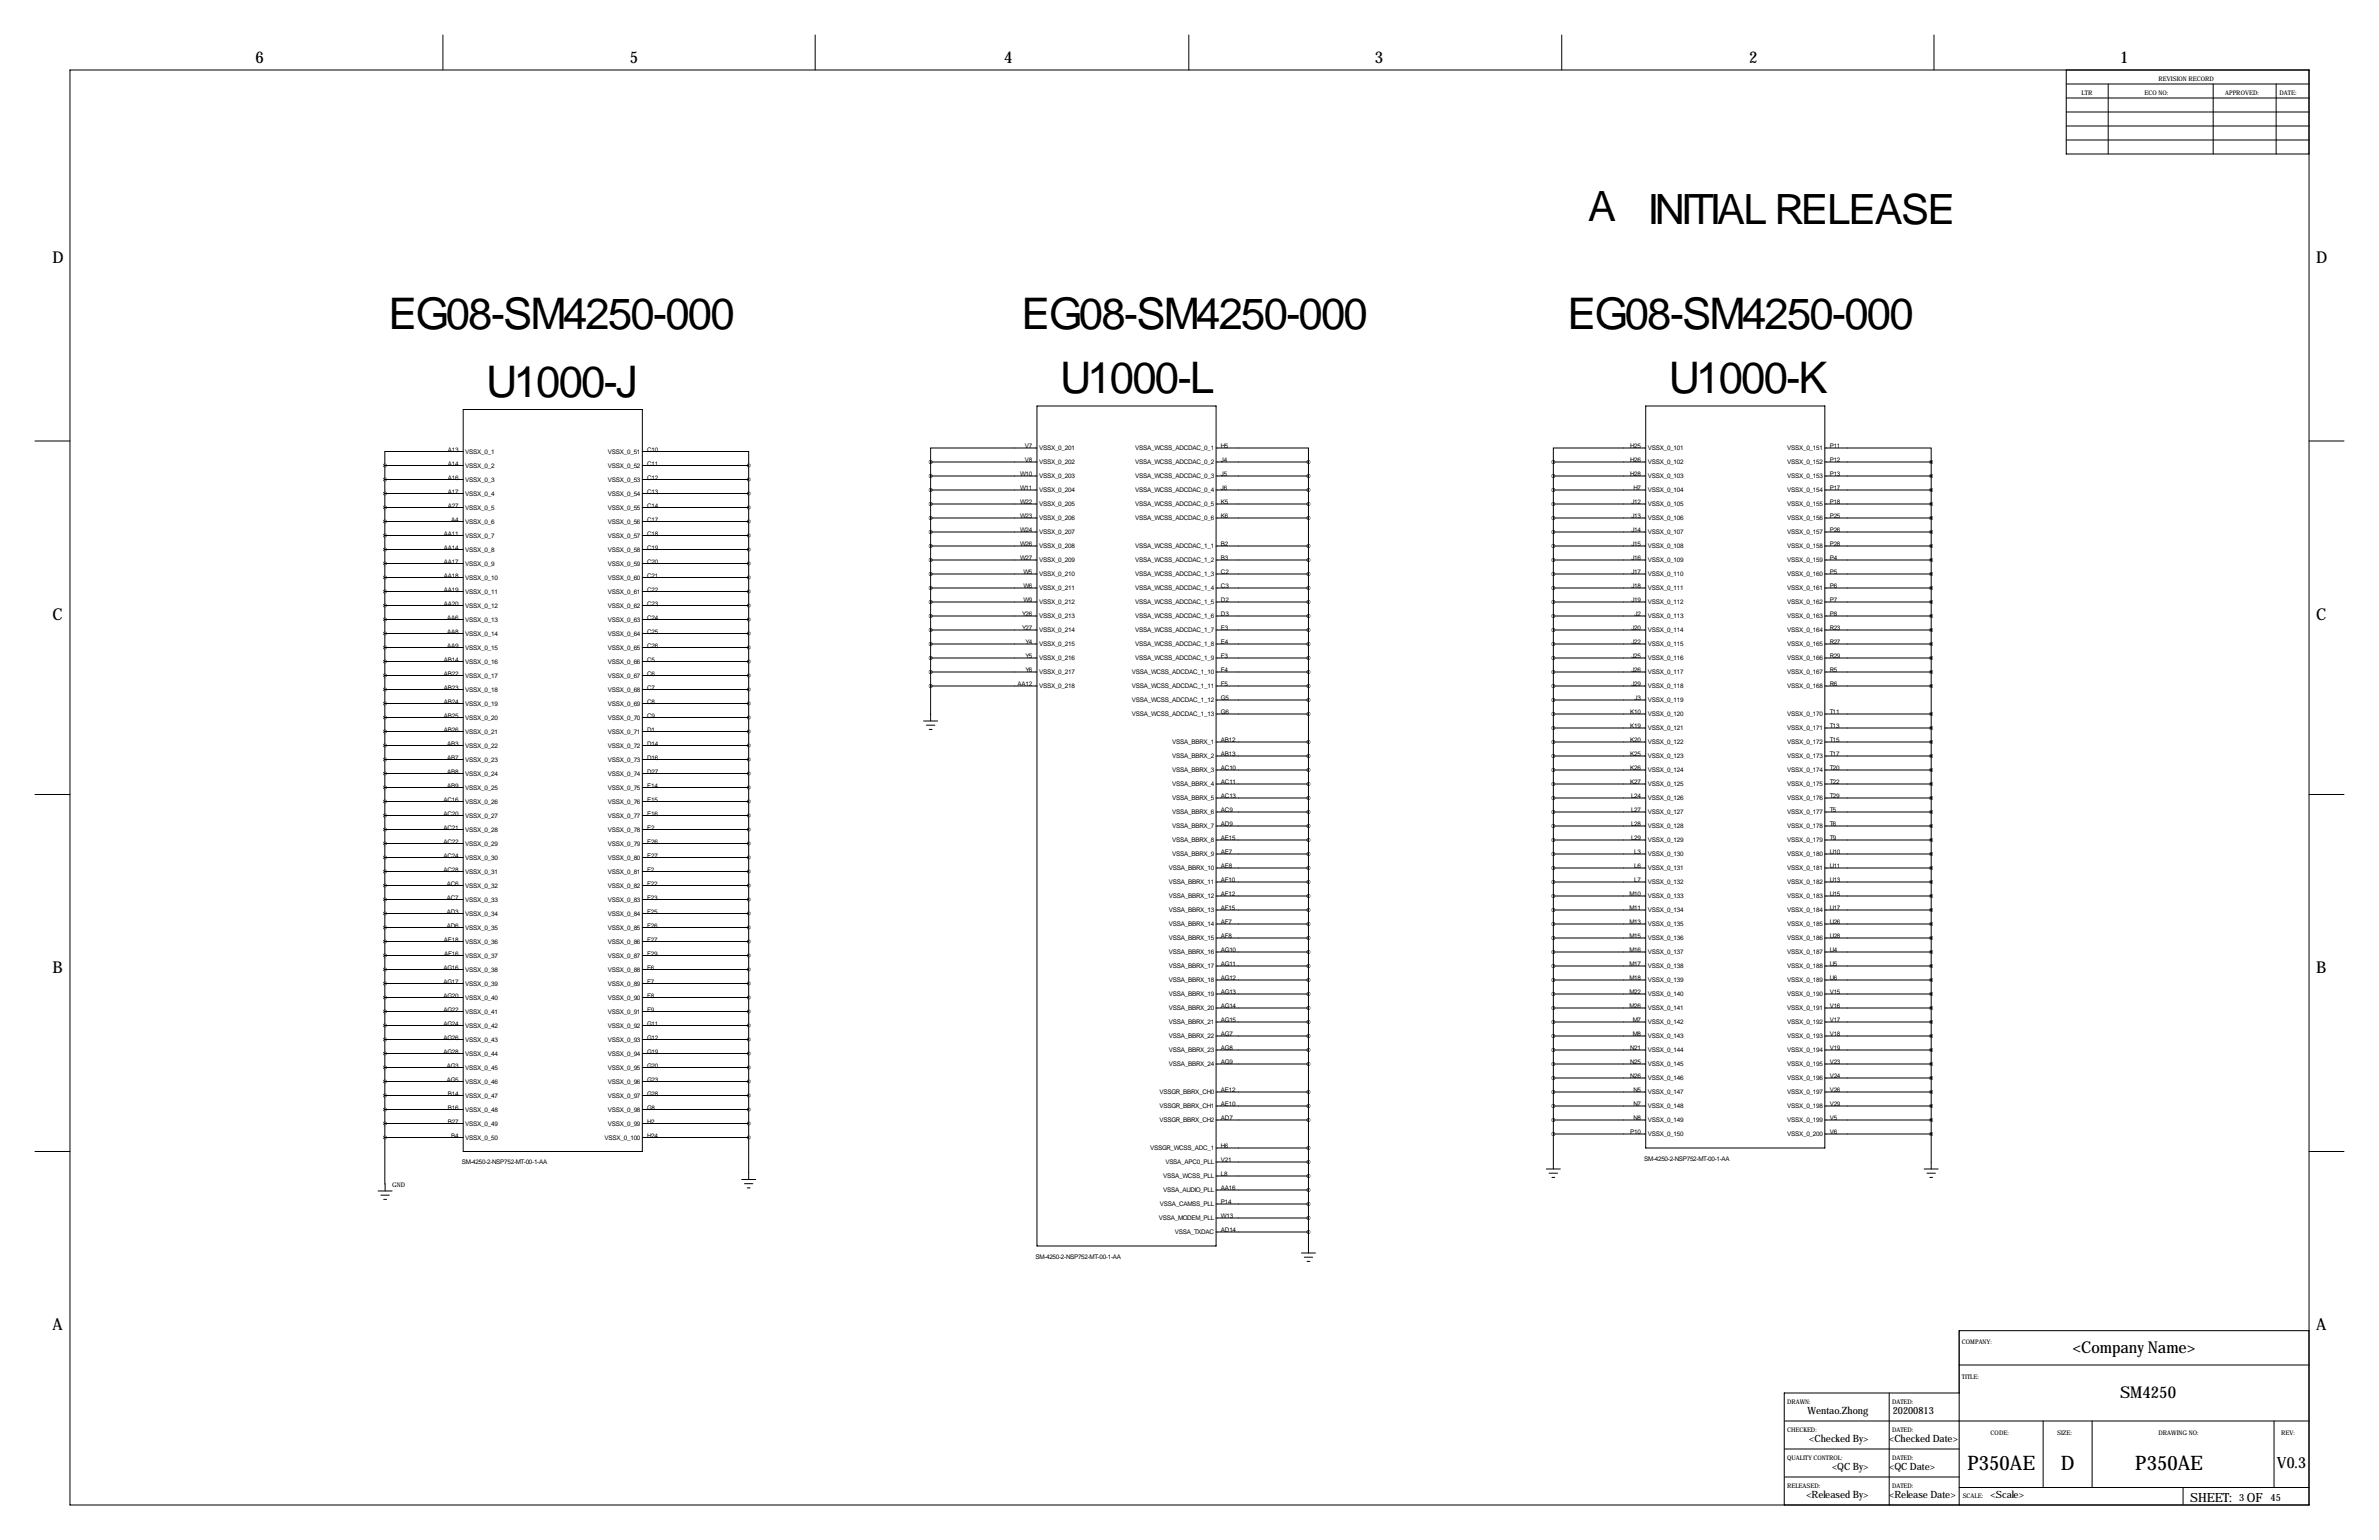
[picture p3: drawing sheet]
<svg xmlns="http://www.w3.org/2000/svg" width="864mm" height="559mm" viewBox="0 0 864 559" stroke-linecap="round" stroke-linejoin="round" font-family="sans-serif">
<defs><g id="words">
<g font-size="15.8">
<text x="141" y="119.4">EG08-SM4250-000</text>
<text x="370.8" y="119.4">EG08-SM4250-000</text>
<text x="569" y="119.4">EG08-SM4250-000</text>
<text x="384.8" y="142.7">U1000-L</text>
<text x="605.8" y="142.7">U1000-K</text>
<text x="176.5" y="144">U1000-J</text>
</g>
<g font-size="15.1">
<text x="576.6" y="80">A</text>
<text x="598.2" y="81.3">INITIAL RELEASE</text>
</g>
<g font-size="7.3">
<text x="714.2" y="533.3">P350AE</text>
<text x="748.1" y="533.3">D</text>
<text x="775.1" y="533.3">P350AE</text>
</g>
<g font-size="5.9">
<text x="92.7" y="22.9">6</text>
<text x="228.6" y="22.9">5</text>
<text x="364.5" y="22.9">4</text>
<text x="499.1" y="22.9">3</text>
<text x="635" y="22.9">2</text>
<text x="769.6" y="22.9">1</text>
<text x="19" y="95.2">D</text>
<text x="840.7" y="95.2">D</text>
<text x="19" y="224.8">C</text>
<text x="840.7" y="224.8">C</text>
<text x="19" y="353.1">B</text>
<text x="840.7" y="353.1">B</text>
<text x="19" y="482.6">A</text>
<text x="840.7" y="482.6">A</text>
<text x="752.5" y="490.9">&lt;Company Name&gt;</text>
<text x="769.6" y="507.4">SM4250</text>
</g>
<text font-size="5.6" x="826.6" y="532.7">V0.3</text>
<g font-size="4.6">
<text x="795" y="544.8">SHEET:</text>
<text x="815.6" y="544.8">OF</text>
</g>
<g font-size="3.6">
<text x="656.1" y="513">Wentao.Zhong</text>
<text x="687.1" y="513">20200813</text>
<text x="656.8" y="523.2">&lt;Checked By&gt;</text>
<text x="685.8" y="523.2">&lt;Checked Date&gt;</text>
<text x="665.1" y="533.3">&lt;QC By&gt;</text>
<text x="685.8" y="533.3">&lt;QC Date&gt;</text>
<text x="655.7" y="543.5">&lt;Released By&gt;</text>
<text x="685.8" y="543.5">&lt;Release Date&gt;</text>
<text x="722.6" y="543.5">&lt;Scale&gt;</text>
<text x="812.8" y="544.8">3</text>
<text x="824.2" y="544.8">45</text>
</g>
<g font-size="2.3">
<text x="783.6" y="29.2">REVISION RECORD</text>
<text x="755.6" y="34.3">LTR</text>
<text x="778.5" y="34.3">ECO NO:</text>
<text x="807.7" y="34.3">APPROVED:</text>
<text x="827.5" y="34.3">DATE:</text>
<text x="162.5" y="163.8">A13</text>
<text x="168.9" y="164.6">VSSX_0_1</text>
<text x="220.7" y="164.6">VSSX_0_51</text>
<text x="234.9" y="163.8">C10</text>
<text x="372" y="162.6">V7</text>
<text x="372" y="167.6">V8</text>
<text x="377.2" y="163.3">VSSX_0_201</text>
<text x="412.1" y="163.3">VSSA_WCSS_ADCDAC_0_1</text>
<text x="443.2" y="162.6">H5</text>
<text x="443.2" y="167.6">J4</text>
<text x="591.8" y="162.6">H25</text>
<text x="591.8" y="167.6">H26</text>
<text x="598.2" y="163.3">VSSX_0_101</text>
<text x="648.8" y="163.3">VSSX_0_151</text>
<text x="664.2" y="162.6">P11</text>
<text x="664.2" y="167.6">P12</text>
<text x="162.5" y="168.9">A14</text>
<text x="162.5" y="174">A16</text>
<text x="168.9" y="169.7">VSSX_0_2</text>
<text x="220.7" y="169.7">VSSX_0_52</text>
<text x="234.9" y="168.9">C11</text>
<text x="234.9" y="174">C12</text>
<text x="370.3" y="172.7">W10</text>
<text x="377.2" y="168.4">VSSX_0_202</text>
<text x="377.2" y="173.5">VSSX_0_203</text>
<text x="412.1" y="168.4">VSSA_WCSS_ADCDAC_0_2</text>
<text x="412.1" y="173.5">VSSA_WCSS_ADCDAC_0_3</text>
<text x="443.2" y="172.7">J5</text>
<text x="591.8" y="172.7">H28</text>
<text x="598.2" y="168.4">VSSX_0_102</text>
<text x="598.2" y="173.5">VSSX_0_103</text>
<text x="648.8" y="168.4">VSSX_0_152</text>
<text x="648.8" y="173.5">VSSX_0_153</text>
<text x="664.2" y="172.7">P13</text>
<text x="162.5" y="179.1">A17</text>
<text x="168.9" y="174.8">VSSX_0_3</text>
<text x="168.9" y="179.8">VSSX_0_4</text>
<text x="220.7" y="174.8">VSSX_0_53</text>
<text x="220.7" y="179.8">VSSX_0_54</text>
<text x="234.9" y="179.1">C13</text>
<text x="370.3" y="177.8">W11</text>
<text x="377.2" y="178.6">VSSX_0_204</text>
<text x="412.1" y="178.6">VSSA_WCSS_ADCDAC_0_4</text>
<text x="443.2" y="177.8">J6</text>
<text x="593" y="177.8">H7</text>
<text x="598.2" y="178.6">VSSX_0_104</text>
<text x="648.8" y="178.6">VSSX_0_154</text>
<text x="664.2" y="177.8">P17</text>
<text x="162.5" y="184.1">A27</text>
<text x="168.9" y="184.9">VSSX_0_5</text>
<text x="220.7" y="184.9">VSSX_0_55</text>
<text x="234.9" y="184.1">C14</text>
<text x="370.3" y="182.9">W22</text>
<text x="377.2" y="183.6">VSSX_0_205</text>
<text x="412.1" y="183.6">VSSA_WCSS_ADCDAC_0_5</text>
<text x="443.2" y="182.9">K5</text>
<text x="592.2" y="182.9">J12</text>
<text x="598.2" y="183.6">VSSX_0_105</text>
<text x="648.8" y="183.6">VSSX_0_155</text>
<text x="664.2" y="182.9">P18</text>
<text x="163.7" y="189.2">A4</text>
<text x="168.9" y="190">VSSX_0_6</text>
<text x="220.7" y="190">VSSX_0_56</text>
<text x="234.9" y="189.2">C17</text>
<text x="370.3" y="188">W23</text>
<text x="377.2" y="188.7">VSSX_0_206</text>
<text x="412.1" y="188.7">VSSA_WCSS_ADCDAC_0_6</text>
<text x="443.2" y="188">K6</text>
<text x="592.2" y="188">J13</text>
<text x="598.2" y="188.7">VSSX_0_106</text>
<text x="648.8" y="188.7">VSSX_0_156</text>
<text x="664.2" y="188">P25</text>
<text x="161.1" y="194.3">AA11</text>
<text x="168.9" y="195.1">VSSX_0_7</text>
<text x="220.7" y="195.1">VSSX_0_57</text>
<text x="234.9" y="194.3">C18</text>
<text x="370.3" y="193">W24</text>
<text x="377.2" y="193.8">VSSX_0_207</text>
<text x="592.2" y="193">J14</text>
<text x="598.2" y="193.8">VSSX_0_107</text>
<text x="648.8" y="193.8">VSSX_0_157</text>
<text x="664.2" y="193">P26</text>
<text x="161.1" y="199.4">AA14</text>
<text x="168.9" y="200.2">VSSX_0_8</text>
<text x="220.7" y="200.2">VSSX_0_58</text>
<text x="234.9" y="199.4">C19</text>
<text x="370.3" y="198.1">W26</text>
<text x="370.3" y="203.2">W27</text>
<text x="377.2" y="198.9">VSSX_0_208</text>
<text x="377.2" y="204">VSSX_0_209</text>
<text x="412.1" y="198.9">VSSA_WCSS_ADCDAC_1_1</text>
<text x="412.1" y="204">VSSA_WCSS_ADCDAC_1_2</text>
<text x="443.2" y="198.1">B2</text>
<text x="443.2" y="203.2">B3</text>
<text x="592.2" y="198.1">J15</text>
<text x="592.2" y="203.2">J16</text>
<text x="598.2" y="198.9">VSSX_0_108</text>
<text x="598.2" y="204">VSSX_0_109</text>
<text x="648.8" y="198.9">VSSX_0_158</text>
<text x="648.8" y="204">VSSX_0_159</text>
<text x="664.2" y="198.1">P28</text>
<text x="664.2" y="203.2">P4</text>
<text x="161.1" y="204.5">AA17</text>
<text x="161.1" y="209.6">AA18</text>
<text x="168.9" y="205.2">VSSX_0_9</text>
<text x="220.7" y="205.2">VSSX_0_59</text>
<text x="234.9" y="204.5">C20</text>
<text x="234.9" y="209.6">C21</text>
<text x="371.5" y="208.3">W5</text>
<text x="377.2" y="209">VSSX_0_210</text>
<text x="412.1" y="209">VSSA_WCSS_ADCDAC_1_3</text>
<text x="443.2" y="208.3">C2</text>
<text x="592.2" y="208.3">J17</text>
<text x="598.2" y="209">VSSX_0_110</text>
<text x="648.8" y="209">VSSX_0_160</text>
<text x="664.2" y="208.3">P5</text>
<text x="161.1" y="214.6">AA19</text>
<text x="168.9" y="210.3">VSSX_0_10</text>
<text x="168.9" y="215.4">VSSX_0_11</text>
<text x="220.7" y="210.3">VSSX_0_60</text>
<text x="220.7" y="215.4">VSSX_0_61</text>
<text x="234.9" y="214.6">C22</text>
<text x="371.5" y="213.4">W6</text>
<text x="377.2" y="214.1">VSSX_0_211</text>
<text x="412.1" y="214.1">VSSA_WCSS_ADCDAC_1_4</text>
<text x="443.2" y="213.4">C3</text>
<text x="592.2" y="213.4">J18</text>
<text x="598.2" y="214.1">VSSX_0_111</text>
<text x="648.8" y="214.1">VSSX_0_161</text>
<text x="664.2" y="213.4">P6</text>
<text x="161.1" y="219.7">AA20</text>
<text x="168.9" y="220.5">VSSX_0_12</text>
<text x="220.7" y="220.5">VSSX_0_62</text>
<text x="234.9" y="219.7">C23</text>
<text x="371.5" y="218.4">W9</text>
<text x="377.2" y="219.2">VSSX_0_212</text>
<text x="412.1" y="219.2">VSSA_WCSS_ADCDAC_1_5</text>
<text x="443.2" y="218.4">D2</text>
<text x="592.2" y="218.4">J19</text>
<text x="598.2" y="219.2">VSSX_0_112</text>
<text x="648.8" y="219.2">VSSX_0_162</text>
<text x="664.2" y="218.4">P7</text>
<text x="162.3" y="224.8">AA6</text>
<text x="168.9" y="225.6">VSSX_0_13</text>
<text x="220.7" y="225.6">VSSX_0_63</text>
<text x="234.9" y="224.8">C24</text>
<text x="371.1" y="223.5">Y26</text>
<text x="377.2" y="224.3">VSSX_0_213</text>
<text x="412.1" y="224.3">VSSA_WCSS_ADCDAC_1_6</text>
<text x="443.2" y="223.5">D3</text>
<text x="593.4" y="223.5">J2</text>
<text x="598.2" y="224.3">VSSX_0_113</text>
<text x="648.8" y="224.3">VSSX_0_163</text>
<text x="664.2" y="223.5">P8</text>
<text x="162.3" y="229.9">AA8</text>
<text x="168.9" y="230.6">VSSX_0_14</text>
<text x="220.7" y="230.6">VSSX_0_64</text>
<text x="234.9" y="229.9">C25</text>
<text x="371.1" y="228.6">Y27</text>
<text x="372.3" y="233.7">Y4</text>
<text x="377.2" y="229.4">VSSX_0_214</text>
<text x="412.1" y="229.4">VSSA_WCSS_ADCDAC_1_7</text>
<text x="443.2" y="228.6">E3</text>
<text x="443.2" y="233.7">E4</text>
<text x="592.2" y="228.6">J20</text>
<text x="592.2" y="233.7">J22</text>
<text x="598.2" y="229.4">VSSX_0_114</text>
<text x="648.8" y="229.4">VSSX_0_164</text>
<text x="664.2" y="228.6">R23</text>
<text x="664.2" y="233.7">R27</text>
<text x="162.3" y="235">AA9</text>
<text x="168.9" y="235.7">VSSX_0_15</text>
<text x="220.7" y="235.7">VSSX_0_65</text>
<text x="234.9" y="235">C26</text>
<text x="372.3" y="238.8">Y5</text>
<text x="377.2" y="234.4">VSSX_0_215</text>
<text x="377.2" y="239.5">VSSX_0_216</text>
<text x="412.1" y="234.4">VSSA_WCSS_ADCDAC_1_8</text>
<text x="412.1" y="239.5">VSSA_WCSS_ADCDAC_1_9</text>
<text x="443.2" y="238.8">F3</text>
<text x="592.2" y="238.8">J25</text>
<text x="598.2" y="234.4">VSSX_0_115</text>
<text x="598.2" y="239.5">VSSX_0_116</text>
<text x="648.8" y="234.4">VSSX_0_165</text>
<text x="648.8" y="239.5">VSSX_0_166</text>
<text x="664.2" y="238.8">R29</text>
<text x="161.1" y="240">AB14</text>
<text x="161.1" y="245.1">AB22</text>
<text x="168.9" y="240.8">VSSX_0_16</text>
<text x="168.9" y="245.9">VSSX_0_17</text>
<text x="220.7" y="240.8">VSSX_0_66</text>
<text x="220.7" y="245.9">VSSX_0_67</text>
<text x="234.9" y="240">C5</text>
<text x="234.9" y="245.1">C6</text>
<text x="372.3" y="243.8">Y6</text>
<text x="377.2" y="244.6">VSSX_0_217</text>
<text x="410.9" y="244.6">VSSA_WCSS_ADCDAC_1_10</text>
<text x="443.2" y="243.8">F4</text>
<text x="592.2" y="243.8">J26</text>
<text x="598.2" y="244.6">VSSX_0_117</text>
<text x="648.8" y="244.6">VSSX_0_167</text>
<text x="664.2" y="243.8">R5</text>
<text x="161.1" y="250.2">AB23</text>
<text x="168.9" y="251">VSSX_0_18</text>
<text x="220.7" y="251">VSSX_0_68</text>
<text x="234.9" y="250.2">C7</text>
<text x="369.4" y="248.9">AA12</text>
<text x="377.2" y="249.7">VSSX_0_218</text>
<text x="410.9" y="249.7">VSSA_WCSS_ADCDAC_1_11</text>
<text x="443.2" y="248.9">F5</text>
<text x="592.2" y="248.9">J29</text>
<text x="598.2" y="249.7">VSSX_0_118</text>
<text x="648.8" y="249.7">VSSX_0_168</text>
<text x="664.2" y="248.9">R6</text>
<text x="161.1" y="255.3">AB24</text>
<text x="168.9" y="256">VSSX_0_19</text>
<text x="220.7" y="256">VSSX_0_69</text>
<text x="234.9" y="255.3">C8</text>
<text x="410.9" y="254.8">VSSA_WCSS_ADCDAC_1_12</text>
<text x="443.2" y="254">G5</text>
<text x="593.4" y="254">J3</text>
<text x="598.2" y="254.8">VSSX_0_119</text>
<text x="161.1" y="260.4">AB25</text>
<text x="168.9" y="261.1">VSSX_0_20</text>
<text x="220.7" y="261.1">VSSX_0_70</text>
<text x="234.9" y="260.4">C9</text>
<text x="410.9" y="259.8">VSSA_WCSS_ADCDAC_1_13</text>
<text x="443.2" y="259.1">G6</text>
<text x="591.8" y="259.1">K10</text>
<text x="598.2" y="259.8">VSSX_0_120</text>
<text x="648.8" y="259.8">VSSX_0_170</text>
<text x="664.2" y="259.1">T11</text>
<text x="161.1" y="265.4">AB26</text>
<text x="168.9" y="266.2">VSSX_0_21</text>
<text x="220.7" y="266.2">VSSX_0_71</text>
<text x="234.9" y="265.4">D1</text>
<text x="443.2" y="269.2">AB12</text>
<text x="591.8" y="264.2">K19</text>
<text x="591.8" y="269.2">K20</text>
<text x="598.2" y="264.9">VSSX_0_121</text>
<text x="648.8" y="264.9">VSSX_0_171</text>
<text x="664.2" y="264.2">T13</text>
<text x="664.2" y="269.2">T15</text>
<text x="162.3" y="270.5">AB3</text>
<text x="162.3" y="275.6">AB7</text>
<text x="168.9" y="271.3">VSSX_0_22</text>
<text x="220.7" y="271.3">VSSX_0_72</text>
<text x="234.9" y="270.5">D14</text>
<text x="234.9" y="275.6">D16</text>
<text x="425.5" y="270">VSSA_BBRX_1</text>
<text x="425.5" y="275.1">VSSA_BBRX_2</text>
<text x="443.2" y="274.3">AB13</text>
<text x="591.8" y="274.3">K25</text>
<text x="598.2" y="270">VSSX_0_122</text>
<text x="598.2" y="275.1">VSSX_0_123</text>
<text x="648.8" y="270">VSSX_0_172</text>
<text x="648.8" y="275.1">VSSX_0_173</text>
<text x="664.2" y="274.3">T17</text>
<text x="162.3" y="280.7">AB8</text>
<text x="168.9" y="276.4">VSSX_0_23</text>
<text x="168.9" y="281.4">VSSX_0_24</text>
<text x="220.7" y="276.4">VSSX_0_73</text>
<text x="220.7" y="281.4">VSSX_0_74</text>
<text x="234.9" y="280.7">D27</text>
<text x="425.5" y="280.2">VSSA_BBRX_3</text>
<text x="443.2" y="279.4">AC10</text>
<text x="591.8" y="279.4">K26</text>
<text x="598.2" y="280.2">VSSX_0_124</text>
<text x="648.8" y="280.2">VSSX_0_174</text>
<text x="664.2" y="279.4">T20</text>
<text x="162.3" y="285.8">AB9</text>
<text x="168.9" y="286.5">VSSX_0_25</text>
<text x="220.7" y="286.5">VSSX_0_75</text>
<text x="234.9" y="285.8">E14</text>
<text x="425.5" y="285.2">VSSA_BBRX_4</text>
<text x="443.2" y="284.5">AC11</text>
<text x="591.8" y="284.5">K27</text>
<text x="598.2" y="285.2">VSSX_0_125</text>
<text x="648.8" y="285.2">VSSX_0_175</text>
<text x="664.2" y="284.5">T22</text>
<text x="161" y="290.8">AC16</text>
<text x="168.9" y="291.6">VSSX_0_26</text>
<text x="220.7" y="291.6">VSSX_0_76</text>
<text x="234.9" y="290.8">E15</text>
<text x="425.5" y="290.3">VSSA_BBRX_5</text>
<text x="443.2" y="289.6">AC13</text>
<text x="592.1" y="289.6">L24</text>
<text x="598.2" y="290.3">VSSX_0_126</text>
<text x="648.8" y="290.3">VSSX_0_176</text>
<text x="664.2" y="289.6">T29</text>
<text x="161" y="295.9">AC20</text>
<text x="168.9" y="296.7">VSSX_0_27</text>
<text x="220.7" y="296.7">VSSX_0_77</text>
<text x="234.9" y="295.9">E16</text>
<text x="425.5" y="295.4">VSSA_BBRX_6</text>
<text x="443.2" y="294.6">AC9</text>
<text x="443.2" y="299.7">AD9</text>
<text x="592.1" y="294.6">L27</text>
<text x="592.1" y="299.7">L28</text>
<text x="598.2" y="295.4">VSSX_0_127</text>
<text x="648.8" y="295.4">VSSX_0_177</text>
<text x="664.2" y="294.6">T5</text>
<text x="664.2" y="299.7">T6</text>
<text x="161" y="301">AC21</text>
<text x="168.9" y="301.8">VSSX_0_28</text>
<text x="220.7" y="301.8">VSSX_0_78</text>
<text x="234.9" y="301">E2</text>
<text x="425.5" y="300.5">VSSA_BBRX_7</text>
<text x="425.5" y="305.6">VSSA_BBRX_8</text>
<text x="443.2" y="304.8">AE15</text>
<text x="592.1" y="304.8">L29</text>
<text x="598.2" y="300.5">VSSX_0_128</text>
<text x="598.2" y="305.6">VSSX_0_129</text>
<text x="648.8" y="300.5">VSSX_0_178</text>
<text x="648.8" y="305.6">VSSX_0_179</text>
<text x="664.2" y="304.8">T9</text>
<text x="161" y="306.1">AC22</text>
<text x="161" y="311.1">AC24</text>
<text x="168.9" y="306.8">VSSX_0_29</text>
<text x="168.9" y="311.9">VSSX_0_30</text>
<text x="220.7" y="306.8">VSSX_0_79</text>
<text x="220.7" y="311.9">VSSX_0_80</text>
<text x="234.9" y="306.1">E26</text>
<text x="234.9" y="311.1">E27</text>
<text x="425.5" y="310.6">VSSA_BBRX_9</text>
<text x="443.2" y="309.9">AE7</text>
<text x="593.3" y="309.9">L3</text>
<text x="598.2" y="310.6">VSSX_0_130</text>
<text x="648.8" y="310.6">VSSX_0_180</text>
<text x="664.2" y="309.9">U10</text>
<text x="161" y="316.2">AC28</text>
<text x="168.9" y="317">VSSX_0_31</text>
<text x="220.7" y="317">VSSX_0_81</text>
<text x="234.9" y="316.2">F2</text>
<text x="424.4" y="315.7">VSSA_BBRX_10</text>
<text x="443.2" y="315">AE8</text>
<text x="593.3" y="315">L6</text>
<text x="598.2" y="315.7">VSSX_0_131</text>
<text x="648.8" y="315.7">VSSX_0_181</text>
<text x="664.2" y="315">U11</text>
<text x="162.2" y="321.3">AC6</text>
<text x="168.9" y="322.1">VSSX_0_32</text>
<text x="220.7" y="322.1">VSSX_0_82</text>
<text x="234.9" y="321.3">F22</text>
<text x="424.4" y="320.8">VSSA_BBRX_11</text>
<text x="443.2" y="320">AF10</text>
<text x="593.3" y="320">L7</text>
<text x="598.2" y="320.8">VSSX_0_132</text>
<text x="648.8" y="320.8">VSSX_0_182</text>
<text x="664.2" y="320">U13</text>
<text x="162.2" y="326.4">AC7</text>
<text x="168.9" y="327.2">VSSX_0_33</text>
<text x="220.7" y="327.2">VSSX_0_83</text>
<text x="234.9" y="326.4">F23</text>
<text x="424.4" y="325.9">VSSA_BBRX_12</text>
<text x="443.2" y="325.1">AF12</text>
<text x="591.5" y="325.1">M10</text>
<text x="598.2" y="325.9">VSSX_0_133</text>
<text x="648.8" y="325.9">VSSX_0_183</text>
<text x="664.2" y="325.1">U15</text>
<text x="162.2" y="331.5">AD3</text>
<text x="168.9" y="332.2">VSSX_0_34</text>
<text x="220.7" y="332.2">VSSX_0_84</text>
<text x="234.9" y="331.5">F25</text>
<text x="424.4" y="331">VSSA_BBRX_13</text>
<text x="443.2" y="330.2">AF15</text>
<text x="443.2" y="335.3">AF7</text>
<text x="591.5" y="330.2">M11</text>
<text x="591.5" y="335.3">M13</text>
<text x="598.2" y="331">VSSX_0_134</text>
<text x="648.8" y="331">VSSX_0_184</text>
<text x="664.2" y="330.2">U17</text>
<text x="664.2" y="335.3">U26</text>
<text x="161.1" y="341.6">AE18</text>
<text x="162.2" y="336.5">AD6</text>
<text x="168.9" y="337.3">VSSX_0_35</text>
<text x="220.7" y="337.3">VSSX_0_85</text>
<text x="234.9" y="336.5">F26</text>
<text x="234.9" y="341.6">F27</text>
<text x="424.4" y="336">VSSA_BBRX_14</text>
<text x="424.4" y="341.1">VSSA_BBRX_15</text>
<text x="443.2" y="340.4">AF8</text>
<text x="591.5" y="340.4">M15</text>
<text x="598.2" y="336">VSSX_0_135</text>
<text x="598.2" y="341.1">VSSX_0_136</text>
<text x="648.8" y="336">VSSX_0_185</text>
<text x="648.8" y="341.1">VSSX_0_186</text>
<text x="664.2" y="340.4">U28</text>
<text x="161.2" y="346.7">AF16</text>
<text x="168.9" y="342.4">VSSX_0_36</text>
<text x="168.9" y="347.5">VSSX_0_37</text>
<text x="220.7" y="342.4">VSSX_0_86</text>
<text x="220.7" y="347.5">VSSX_0_87</text>
<text x="234.9" y="346.7">F29</text>
<text x="424.4" y="346.2">VSSA_BBRX_16</text>
<text x="443.2" y="345.4">AG10</text>
<text x="591.5" y="345.4">M16</text>
<text x="598.2" y="346.2">VSSX_0_137</text>
<text x="648.8" y="346.2">VSSX_0_187</text>
<text x="664.2" y="345.4">U4</text>
<text x="161" y="351.8">AG16</text>
<text x="168.9" y="352.6">VSSX_0_38</text>
<text x="220.7" y="352.6">VSSX_0_88</text>
<text x="234.9" y="351.8">F6</text>
<text x="424.4" y="351.3">VSSA_BBRX_17</text>
<text x="443.2" y="350.5">AG11</text>
<text x="591.5" y="350.5">M17</text>
<text x="598.2" y="351.3">VSSX_0_138</text>
<text x="648.8" y="351.3">VSSX_0_188</text>
<text x="664.2" y="350.5">U5</text>
<text x="161" y="356.9">AG17</text>
<text x="168.9" y="357.6">VSSX_0_39</text>
<text x="220.7" y="357.6">VSSX_0_89</text>
<text x="234.9" y="356.9">F7</text>
<text x="424.4" y="356.4">VSSA_BBRX_18</text>
<text x="443.2" y="355.6">AG12</text>
<text x="591.5" y="355.6">M18</text>
<text x="598.2" y="356.4">VSSX_0_139</text>
<text x="648.8" y="356.4">VSSX_0_189</text>
<text x="664.2" y="355.6">U6</text>
<text x="161" y="361.9">AG20</text>
<text x="168.9" y="362.7">VSSX_0_40</text>
<text x="220.7" y="362.7">VSSX_0_90</text>
<text x="234.9" y="361.9">F8</text>
<text x="424.4" y="361.4">VSSA_BBRX_19</text>
<text x="443.2" y="360.7">AG13</text>
<text x="443.2" y="365.8">AG14</text>
<text x="591.5" y="360.7">M22</text>
<text x="591.5" y="365.8">M26</text>
<text x="598.2" y="361.4">VSSX_0_140</text>
<text x="648.8" y="361.4">VSSX_0_190</text>
<text x="664.2" y="360.7">V15</text>
<text x="664.2" y="365.8">V16</text>
<text x="161" y="367">AG22</text>
<text x="168.9" y="367.8">VSSX_0_41</text>
<text x="220.7" y="367.8">VSSX_0_91</text>
<text x="234.9" y="367">F9</text>
<text x="424.4" y="366.5">VSSA_BBRX_20</text>
<text x="424.4" y="371.6">VSSA_BBRX_21</text>
<text x="443.2" y="370.8">AG15</text>
<text x="592.7" y="370.8">M7</text>
<text x="598.2" y="366.5">VSSX_0_141</text>
<text x="598.2" y="371.6">VSSX_0_142</text>
<text x="648.8" y="366.5">VSSX_0_191</text>
<text x="648.8" y="371.6">VSSX_0_192</text>
<text x="664.2" y="370.8">V17</text>
<text x="161" y="372.1">AG24</text>
<text x="161" y="377.2">AG26</text>
<text x="168.9" y="372.9">VSSX_0_42</text>
<text x="168.9" y="378">VSSX_0_43</text>
<text x="220.7" y="372.9">VSSX_0_92</text>
<text x="220.7" y="378">VSSX_0_93</text>
<text x="234.9" y="372.1">G11</text>
<text x="234.9" y="377.2">G12</text>
<text x="424.4" y="376.7">VSSA_BBRX_22</text>
<text x="443.2" y="375.9">AG7</text>
<text x="592.7" y="375.9">M8</text>
<text x="598.2" y="376.7">VSSX_0_143</text>
<text x="648.8" y="376.7">VSSX_0_193</text>
<text x="664.2" y="375.9">V18</text>
<text x="161" y="382.3">AG28</text>
<text x="168.9" y="383">VSSX_0_44</text>
<text x="220.7" y="383">VSSX_0_94</text>
<text x="234.9" y="382.3">G19</text>
<text x="424.4" y="381.8">VSSA_BBRX_23</text>
<text x="443.2" y="381">AG8</text>
<text x="591.8" y="381">N21</text>
<text x="598.2" y="381.8">VSSX_0_144</text>
<text x="648.8" y="381.8">VSSX_0_194</text>
<text x="664.2" y="381">V19</text>
<text x="162.2" y="387.3">AG3</text>
<text x="168.9" y="388.1">VSSX_0_45</text>
<text x="220.7" y="388.1">VSSX_0_95</text>
<text x="234.9" y="387.3">G20</text>
<text x="424.4" y="386.8">VSSA_BBRX_24</text>
<text x="443.2" y="386.1">AG9</text>
<text x="591.8" y="386.1">N25</text>
<text x="598.2" y="386.8">VSSX_0_145</text>
<text x="648.8" y="386.8">VSSX_0_195</text>
<text x="664.2" y="386.1">V23</text>
<text x="162.2" y="392.4">AG5</text>
<text x="168.9" y="393.2">VSSX_0_46</text>
<text x="220.7" y="393.2">VSSX_0_96</text>
<text x="234.9" y="392.4">G23</text>
<text x="591.8" y="391.2">N26</text>
<text x="598.2" y="391.9">VSSX_0_146</text>
<text x="648.8" y="391.9">VSSX_0_196</text>
<text x="664.2" y="391.2">V24</text>
<text x="162.5" y="397.5">B14</text>
<text x="168.9" y="398.3">VSSX_0_47</text>
<text x="220.7" y="398.3">VSSX_0_97</text>
<text x="234.9" y="397.5">G28</text>
<text x="420.9" y="397">VSSGR_BBRX_CH0</text>
<text x="443.2" y="396.2">AE12</text>
<text x="443.2" y="401.3">AE10</text>
<text x="593" y="396.2">N5</text>
<text x="593" y="401.3">N7</text>
<text x="598.2" y="397">VSSX_0_147</text>
<text x="648.8" y="397">VSSX_0_197</text>
<text x="664.2" y="396.2">V26</text>
<text x="664.2" y="401.3">V29</text>
<text x="162.5" y="402.6">B16</text>
<text x="162.5" y="407.7">B27</text>
<text x="168.9" y="403.4">VSSX_0_48</text>
<text x="220.7" y="403.4">VSSX_0_98</text>
<text x="234.9" y="402.6">G8</text>
<text x="234.9" y="407.7">H2</text>
<text x="420.9" y="402.1">VSSGR_BBRX_CH1</text>
<text x="420.9" y="407.2">VSSGR_BBRX_CH2</text>
<text x="443.2" y="406.4">AD7</text>
<text x="593" y="406.4">N8</text>
<text x="598.2" y="402.1">VSSX_0_148</text>
<text x="598.2" y="407.2">VSSX_0_149</text>
<text x="648.8" y="402.1">VSSX_0_198</text>
<text x="648.8" y="407.2">VSSX_0_199</text>
<text x="664.2" y="406.4">V5</text>
<text x="163.7" y="412.8">B4</text>
<text x="168.9" y="408.4">VSSX_0_49</text>
<text x="168.9" y="413.5">VSSX_0_50</text>
<text x="219.5" y="413.5">VSSX_0_100</text>
<text x="220.7" y="408.4">VSSX_0_99</text>
<text x="234.9" y="412.8">H24</text>
<text x="591.8" y="411.5">P10</text>
<text x="598.2" y="412.2">VSSX_0_150</text>
<text x="648.8" y="412.2">VSSX_0_200</text>
<text x="664.2" y="411.5">V6</text>
<text x="417.5" y="417.3">VSSGR_WCSS_ADC_1</text>
<text x="443.2" y="416.6">H6</text>
<text x="167.6" y="422.4">SM-4250-2-NSP752-MT-00-1-AA</text>
<text x="423" y="422.4">VSSA_APC0_PLL</text>
<text x="443.2" y="421.6">V21</text>
<text x="596.9" y="421.1">SM-4250-2-NSP752-MT-00-1-AA</text>
<text x="142.3" y="430.9">GND</text>
<text x="422.2" y="427.5">VSSA_WCSS_PLL</text>
<text x="443.2" y="426.7">L8</text>
<text x="443.2" y="431.8">AA16</text>
<text x="421.1" y="437.6">VSSA_CAMSS_PLL</text>
<text x="422.2" y="432.6">VSSA_AUDIO_PLL</text>
<text x="443.2" y="436.9">P14</text>
<text x="420.7" y="442.7">VSSA_MODEM_PLL</text>
<text x="443.2" y="442">W13</text>
<text x="426.5" y="447.8">VSSA_TXDAC</text>
<text x="443.2" y="447">AD14</text>
<text x="375.9" y="456.7">SM-4250-2-NSP752-MT-00-1-AA</text>
<text x="712.2" y="487.7">COMPANY:</text>
<text x="712.2" y="500.4">TITLE:</text>
<text x="648.7" y="509.3">DRAWN:</text>
<text x="686.8" y="509.3">DATED:</text>
<text x="648.7" y="519.4">CHECKED:</text>
<text x="686.8" y="519.4">DATED:</text>
<text x="722.6" y="520.7">CODE:</text>
<text x="746.8" y="520.7">SIZE:</text>
<text x="783.6" y="520.7">DRAWING NO:</text>
<text x="828" y="520.7">REV:</text>
<text x="648.7" y="529.6">QUALITY CONTROL:</text>
<text x="686.8" y="529.6">DATED:</text>
<text x="648.7" y="539.8">RELEASED:</text>
<text x="686.8" y="539.8">DATED:</text>
<text x="712.5" y="543.6">SCALE:</text>
</g>
</g></defs>
<g fill="none" stroke="#000" stroke-width=".36">
<path d="M160.8 12.7v12.7M295.9 12.7v12.7M431.5 12.7v12.7M566.9 12.7v12.7M702.1 12.7v12.7M25.4 25.4h812.8v520.7h-812.8zM750.1 25.4v30.5h88.1M750.1 35.6h88.1M750.1 30.5h88.1M765.3 30.5v25.4M803.4 30.5v25.4M826.3 30.5v25.4"/>
<path d="M750.1 50.8h88.1M750.1 45.7h88.1M750.1 40.6h88.1M168.1 148.6h65.1v269.2h-65.1zM376.4 147.3h65.1v304.8h-65.1zM597.4 147.3h65v269.3h-65zM12.7 160h12.7M139.7 168.9h28.4M139.7 174h28.4M139.7 179.1h28.4M139.7 168.9v243.9M168.1 163.8h-28.4v5.1"/>
<path d="M233.2 163.8h38.6v5.1M233.2 168.9h38.6M233.2 174h38.6M233.2 179.1h38.6M271.8 168.9v259.1M337.8 167.6h38.6M337.8 172.7h38.6M337.8 177.8h38.6M337.8 167.6v94M376.4 162.6h-38.6v5M441.5 162.6h33.5v5M441.5 167.6h33.5"/>
<path d="M441.5 172.7h33.5M441.5 177.8h33.5M475 167.6v287.1M563.9 167.6h33.5M563.9 172.7h33.5M563.9 177.8h33.5M563.9 167.6v256.6M597.4 162.6h-33.5v5M662.4 162.6h38.6v5M662.4 167.6h38.6M662.4 172.7h38.6M662.4 177.8h38.6"/>
<path d="M701 167.6v256.6M838.2 160h12.7M139.7 184.1h28.4M139.7 189.2h28.4M139.7 194.3h28.4M139.7 199.4h28.4M233.2 184.1h38.6M233.2 189.2h38.6M233.2 194.3h38.6M233.2 199.4h38.6M337.8 182.9h38.6M337.8 188h38.6"/>
<path d="M337.8 193h38.6M337.8 198.1h38.6M441.5 182.9h33.5M441.5 188h33.5M441.5 198.1h33.5M563.9 182.9h33.5M563.9 188h33.5M563.9 193h33.5M563.9 198.1h33.5M662.4 182.9h38.6M662.4 188h38.6M662.4 193h38.6"/>
<path d="M662.4 198.1h38.6M139.7 204.5h28.4M139.7 209.6h28.4M139.7 214.6h28.4M139.7 219.7h28.4M233.2 204.5h38.6M233.2 209.6h38.6M233.2 214.6h38.6M233.2 219.7h38.6M337.8 203.2h38.6M337.8 208.3h38.6M337.8 213.4h38.6"/>
<path d="M337.8 218.4h38.6M441.5 203.2h33.5M441.5 208.3h33.5M441.5 213.4h33.5M441.5 218.4h33.5M563.9 203.2h33.5M563.9 208.3h33.5M563.9 213.4h33.5M563.9 218.4h33.5M662.4 203.2h38.6M662.4 208.3h38.6M662.4 213.4h38.6"/>
<path d="M662.4 218.4h38.6M139.7 224.8h28.4M139.7 229.9h28.4M139.7 234.9h28.4M233.2 224.8h38.6M233.2 229.9h38.6M233.2 234.9h38.6M337.8 223.5h38.6M337.8 228.6h38.6M337.8 233.7h38.6M337.8 238.8h38.6M441.5 223.5h33.5"/>
<path d="M441.5 228.6h33.5M441.5 233.7h33.5M441.5 238.8h33.5M563.9 223.5h33.5M563.9 228.6h33.5M563.9 233.7h33.5M563.9 238.8h33.5M662.4 223.5h38.6M662.4 228.6h38.6M662.4 233.7h38.6M662.4 238.8h38.6M139.7 240h28.4"/>
<path d="M139.7 245.1h28.4M139.7 250.2h28.4M139.7 255.3h28.4M233.2 240h38.6M233.2 245.1h38.6M233.2 250.2h38.6M233.2 255.3h38.6M337.8 243.8h38.6M337.8 248.9h38.6M441.5 243.8h33.5M441.5 248.9h33.5M441.5 254h33.5"/>
<path d="M441.5 259.1h33.5M563.9 243.8h33.5M563.9 248.9h33.5M563.9 254h33.5M563.9 259.1h33.5M662.4 243.8h38.6M662.4 248.9h38.6M662.4 259.1h38.6M139.7 260.3h28.4M139.7 265.4h28.4M139.7 270.5h28.4M139.7 275.6h28.4"/>
<path d="M233.2 260.3h38.6M233.2 265.4h38.6M233.2 270.5h38.6M233.2 275.6h38.6M335.3 261.6h5.1M336.3 263.1h3M337.3 264.7h1M441.5 269.2h33.5M441.5 274.3h33.5M441.5 279.4h33.5M563.9 264.2h33.5M563.9 269.2h33.5"/>
<path d="M563.9 274.3h33.5M563.9 279.4h33.5M662.4 264.2h38.6M662.4 269.2h38.6M662.4 274.3h38.6M662.4 279.4h38.6M12.7 288.3h12.7M139.7 280.7h28.4M139.7 285.8h28.4M139.7 290.8h28.4M139.7 295.9h28.4M233.2 280.7h38.6"/>
<path d="M233.2 285.8h38.6M233.2 290.8h38.6M233.2 295.9h38.6M441.5 284.5h33.5M441.5 289.6h33.5M441.5 294.6h33.5M441.5 299.7h33.5M563.9 284.5h33.5M563.9 289.6h33.5M563.9 294.6h33.5M563.9 299.7h33.5M662.4 284.5h38.6"/>
<path d="M662.4 289.6h38.6M662.4 294.6h38.6M662.4 299.7h38.6M838.2 288.3h12.7M139.7 301h28.4M139.7 306.1h28.4M139.7 311.1h28.4M139.7 316.2h28.4M233.2 301h38.6M233.2 306.1h38.6M233.2 311.1h38.6M233.2 316.2h38.6"/>
<path d="M441.5 304.8h33.5M441.5 309.9h33.5M441.5 315h33.5M563.9 304.8h33.5M563.9 309.9h33.5M563.9 315h33.5M662.4 304.8h38.6M662.4 309.9h38.6M662.4 315h38.6M139.7 321.3h28.4M139.7 326.4h28.4M139.7 331.5h28.4"/>
<path d="M139.7 336.5h28.4M233.2 321.3h38.6M233.2 326.4h38.6M233.2 331.5h38.6M233.2 336.5h38.6M441.5 320h33.5M441.5 325.1h33.5M441.5 330.2h33.5M441.5 335.3h33.5M563.9 320h33.5M563.9 325.1h33.5M563.9 330.2h33.5"/>
<path d="M563.9 335.3h33.5M662.4 320h38.6M662.4 325.1h38.6M662.4 330.2h38.6M662.4 335.3h38.6M139.7 341.6h28.4M139.7 346.7h28.4M139.7 351.8h28.4M139.7 356.9h28.4M233.2 341.6h38.6M233.2 346.7h38.6M233.2 351.8h38.6"/>
<path d="M233.2 356.9h38.6M441.5 340.4h33.5M441.5 345.4h33.5M441.5 350.5h33.5M441.5 355.6h33.5M563.9 340.4h33.5M563.9 345.4h33.5M563.9 350.5h33.5M563.9 355.6h33.5M662.4 340.4h38.6M662.4 345.4h38.6M662.4 350.5h38.6"/>
<path d="M662.4 355.6h38.6M139.7 361.9h28.4M139.7 367h28.4M139.7 372.1h28.4M139.7 377.2h28.4M233.2 361.9h38.6M233.2 367h38.6M233.2 372.1h38.6M233.2 377.2h38.6M441.5 360.7h33.5M441.5 365.8h33.5M441.5 370.8h33.5"/>
<path d="M441.5 375.9h33.5M563.9 360.7h33.5M563.9 365.8h33.5M563.9 370.8h33.5M563.9 375.9h33.5M662.4 360.7h38.6M662.4 365.8h38.6M662.4 370.8h38.6M662.4 375.9h38.6M139.7 382.3h28.4M139.7 387.3h28.4M139.7 392.4h28.4"/>
<path d="M139.7 397.5h28.4M233.2 382.3h38.6M233.2 387.3h38.6M233.2 392.4h38.6M233.2 397.5h38.6M441.5 381h33.5M441.5 386.1h33.5M441.5 396.2h33.5M563.9 381h33.5M563.9 386.1h33.5M563.9 391.2h33.5M563.9 396.2h33.5"/>
<path d="M662.4 381h38.6M662.4 386.1h38.6M662.4 391.2h38.6M662.4 396.2h38.6M12.7 417.8h12.7M139.7 412.8l.1 19.4M139.7 402.6h28.4M139.7 407.7h28.4M139.7 412.8h28.4M233.2 402.6h38.6M233.2 407.7h38.6M233.2 412.8h38.6"/>
<path d="M441.5 416.6h33.5M441.5 401.3h33.5M441.5 406.4h33.5M563.9 401.3h33.5M563.9 406.4h33.5M563.9 411.5h33.5M662.4 401.3h38.6M662.4 406.4h38.6M662.4 411.5h38.6M838.2 417.8h12.7M137.3 432.2h5M138.3 433.7h3"/>
<path d="M139.3 435.2h1M269.2 428h5.1M270.3 429.5h3M271.3 431h1M441.5 421.6h33.5M441.5 426.7h33.5M441.5 431.8h33.5M441.5 436.9h33.5M561.3 424.2h5.1M562.4 425.7h3M563.4 427.2h1M698.5 424.2h5.1"/>
<path d="M699.5 425.7h3.1M700.5 427.2h1M441.5 442h33.5M441.5 447h33.5M472.4 454.7h5.1M473.5 456.2h3M474.5 457.7h1M711.2 495.3h127M838.2 482.9h-127v63.2M647.7 515.6h190.5M685.8 505.5v40.6M711.2 505.5h-63.5v40.6"/>
<path d="M741.7 515.6v24.2M759.5 515.6v24.2M825.5 515.6v24.2M647.7 535.9h63.5M647.7 525.8h63.5M711.2 539.8h127M792.5 539.8v6.3"/>
</g>
<path d="M271.7 168.9a.05 .05 0 0 0 .1 0 .05 .05 0 0 0-.1 0zM271.7 184.2a.05 .05 0 0 0 .1 0 .05 .05 0 0 0-.1 0zM271.7 189.2a.05 .05 0 0 0 .1 0 .05 .05 0 0 0-.1 0zM271.7 214.6a.05 .05 0 0 0 .1 0 .05 .05 0 0 0-.1 0zM271.7 219.7a.05 .05 0 0 0 .1 0 .05 .05 0 0 0-.1 0zM271.7 260.4a.05 .05 0 0 0 .1 0 .05 .05 0 0 0-.1 0zM271.7 265.4a.05 .05 0 0 0 .1 0 .05 .05 0 0 0-.1 0zM271.7 285.8a.05 .05 0 0 0 .1 0 .05 .05 0 0 0-.1 0zM271.7 295.9a.05 .05 0 0 0 .1 0 .05 .05 0 0 0-.1 0zM271.7 316.2a.05 .05 0 0 0 .1 0 .05 .05 0 0 0-.1 0zM271.7 321.3a.05 .05 0 0 0 .1 0 .05 .05 0 0 0-.1 0zM271.7 402.6a.05 .05 0 0 0 .1 0 .05 .05 0 0 0-.1 0zM271.7 387.4a.05 .05 0 0 0 .1 0 .05 .05 0 0 0-.1 0zM271.7 372.1a.05 .05 0 0 0 .1 0 .05 .05 0 0 0-.1 0zM271.7 356.9a.05 .05 0 0 0 .1 0 .05 .05 0 0 0-.1 0zM271.7 341.6a.05 .05 0 0 0 .1 0 .05 .05 0 0 0-.1 0zM271.7 336.6a.05 .05 0 0 0 .1 0 .05 .05 0 0 0-.1 0zM271.7 301a.05 .05 0 0 0 .1 0 .05 .05 0 0 0-.1 0zM271.7 290.8a.05 .05 0 0 0 .1 0 .05 .05 0 0 0-.1 0zM271.7 280.7a.05 .05 0 0 0 .1 0 .05 .05 0 0 0-.1 0zM271.7 275.6a.05 .05 0 0 0 .1 0 .05 .05 0 0 0-.1 0zM271.7 270.5a.05 .05 0 0 0 .1 0 .05 .05 0 0 0-.1 0zM271.7 235a.05 .05 0 0 0 .1 0 .05 .05 0 0 0-.1 0zM271.7 229.9a.05 .05 0 0 0 .1 0 .05 .05 0 0 0-.1 0zM271.7 224.8a.05 .05 0 0 0 .1 0 .05 .05 0 0 0-.1 0zM271.7 179.1a.05 .05 0 0 0 .1 0 .05 .05 0 0 0-.1 0zM271.7 174a.05 .05 0 0 0 .1 0 .05 .05 0 0 0-.1 0zM271.7 194.3a.05 .05 0 0 0 .1 0 .05 .05 0 0 0-.1 0zM271.7 199.4a.05 .05 0 0 0 .1 0 .05 .05 0 0 0-.1 0zM271.7 204.5a.05 .05 0 0 0 .1 0 .05 .05 0 0 0-.1 0zM271.7 209.6a.05 .05 0 0 0 .1 0 .05 .05 0 0 0-.1 0zM271.7 240a.05 .05 0 0 0 .1 0 .05 .05 0 0 0-.1 0zM271.7 245.1a.05 .05 0 0 0 .1 0 .05 .05 0 0 0-.1 0zM271.7 250.2a.05 .05 0 0 0 .1 0 .05 .05 0 0 0-.1 0zM271.7 255.3a.05 .05 0 0 0 .1 0 .05 .05 0 0 0-.1 0zM271.7 306.1a.05 .05 0 0 0 .1 0 .05 .05 0 0 0-.1 0zM271.7 311.2a.05 .05 0 0 0 .1 0 .05 .05 0 0 0-.1 0zM271.7 326.4a.05 .05 0 0 0 .1 0 .05 .05 0 0 0-.1 0zM271.7 331.5a.05 .05 0 0 0 .1 0 .05 .05 0 0 0-.1 0zM271.7 346.7a.05 .05 0 0 0 .1 0 .05 .05 0 0 0-.1 0zM271.7 351.8a.05 .05 0 0 0 .1 0 .05 .05 0 0 0-.1 0zM271.7 362a.05 .05 0 0 0 .1 0 .05 .05 0 0 0-.1 0zM271.7 367a.05 .05 0 0 0 .1 0 .05 .05 0 0 0-.1 0zM271.7 377.2a.05 .05 0 0 0 .1 0 .05 .05 0 0 0-.1 0zM271.7 382.3a.05 .05 0 0 0 .1 0 .05 .05 0 0 0-.1 0zM271.7 392.4a.05 .05 0 0 0 .1 0 .05 .05 0 0 0-.1 0zM271.7 397.5a.05 .05 0 0 0 .1 0 .05 .05 0 0 0-.1 0zM271.7 407.7a.05 .05 0 0 0 .1 0 .05 .05 0 0 0-.1 0zM701 177.8a.05 .05 0 0 0 .1 0 .05 .05 0 0 0-.1 0zM701 193a.05 .05 0 0 0 .1 0 .05 .05 0 0 0-.1 0zM701 198.1a.05 .05 0 0 0 .1 0 .05 .05 0 0 0-.1 0zM701 203.2a.05 .05 0 0 0 .1 0 .05 .05 0 0 0-.1 0zM701 208.3a.05 .05 0 0 0 .1 0 .05 .05 0 0 0-.1 0zM701 213.4a.05 .05 0 0 0 .1 0 .05 .05 0 0 0-.1 0zM701 238.8a.05 .05 0 0 0 .1 0 .05 .05 0 0 0-.1 0zM701 243.8a.05 .05 0 0 0 .1 0 .05 .05 0 0 0-.1 0zM701 248.9a.05 .05 0 0 0 .1 0 .05 .05 0 0 0-.1 0zM701 259.1a.05 .05 0 0 0 .1 0 .05 .05 0 0 0-.1 0zM701 264.2a.05 .05 0 0 0 .1 0 .05 .05 0 0 0-.1 0zM701 269.2a.05 .05 0 0 0 .1 0 .05 .05 0 0 0-.1 0zM701 284.5a.05 .05 0 0 0 .1 0 .05 .05 0 0 0-.1 0zM701 299.7a.05 .05 0 0 0 .1 0 .05 .05 0 0 0-.1 0zM701 304.8a.05 .05 0 0 0 .1 0 .05 .05 0 0 0-.1 0zM701 309.9a.05 .05 0 0 0 .1 0 .05 .05 0 0 0-.1 0zM701 315a.05 .05 0 0 0 .1 0 .05 .05 0 0 0-.1 0zM701 320a.05 .05 0 0 0 .1 0 .05 .05 0 0 0-.1 0zM701 325.1a.05 .05 0 0 0 .1 0 .05 .05 0 0 0-.1 0zM701 340.4a.05 .05 0 0 0 .1 0 .05 .05 0 0 0-.1 0zM701 345.4a.05 .05 0 0 0 .1 0 .05 .05 0 0 0-.1 0zM701 350.5a.05 .05 0 0 0 .1 0 .05 .05 0 0 0-.1 0zM701 355.6a.05 .05 0 0 0 .1 0 .05 .05 0 0 0-.1 0zM701 370.8a.05 .05 0 0 0 .1 0 .05 .05 0 0 0-.1 0zM701 375.9a.05 .05 0 0 0 .1 0 .05 .05 0 0 0-.1 0zM701 381a.05 .05 0 0 0 .1 0 .05 .05 0 0 0-.1 0zM701 386.1a.05 .05 0 0 0 .1 0 .05 .05 0 0 0-.1 0zM701 391.2a.05 .05 0 0 0 .1 0 .05 .05 0 0 0-.1 0zM701 406.4a.05 .05 0 0 0 .1 0 .05 .05 0 0 0-.1 0zM701 167.6a.05 .05 0 0 0 .1 0 .05 .05 0 0 0-.1 0zM701 172.7a.05 .05 0 0 0 .1 0 .05 .05 0 0 0-.1 0zM701 182.9a.05 .05 0 0 0 .1 0 .05 .05 0 0 0-.1 0zM701 188a.05 .05 0 0 0 .1 0 .05 .05 0 0 0-.1 0zM701 218.4a.05 .05 0 0 0 .1 0 .05 .05 0 0 0-.1 0zM701 223.5a.05 .05 0 0 0 .1 0 .05 .05 0 0 0-.1 0zM701 228.6a.05 .05 0 0 0 .1 0 .05 .05 0 0 0-.1 0zM701 233.7a.05 .05 0 0 0 .1 0 .05 .05 0 0 0-.1 0zM701 274.3a.05 .05 0 0 0 .1 0 .05 .05 0 0 0-.1 0zM701 279.4a.05 .05 0 0 0 .1 0 .05 .05 0 0 0-.1 0zM701 289.6a.05 .05 0 0 0 .1 0 .05 .05 0 0 0-.1 0zM701 294.6a.05 .05 0 0 0 .1 0 .05 .05 0 0 0-.1 0zM701 330.2a.05 .05 0 0 0 .1 0 .05 .05 0 0 0-.1 0zM701 335.3a.05 .05 0 0 0 .1 0 .05 .05 0 0 0-.1 0zM701 360.7a.05 .05 0 0 0 .1 0 .05 .05 0 0 0-.1 0zM701 365.8a.05 .05 0 0 0 .1 0 .05 .05 0 0 0-.1 0zM701 396.2a.05 .05 0 0 0 .1 0 .05 .05 0 0 0-.1 0zM701 401.3a.05 .05 0 0 0 .1 0 .05 .05 0 0 0-.1 0zM563.8 167.6a.05 .05 0 0 0 .1 0 .05 .05 0 0 0-.1 0zM563.8 182.9a.05 .05 0 0 0 .1 0 .05 .05 0 0 0-.1 0zM563.8 188a.05 .05 0 0 0 .1 0 .05 .05 0 0 0-.1 0zM563.8 193a.05 .05 0 0 0 .1 0 .05 .05 0 0 0-.1 0zM563.8 208.3a.05 .05 0 0 0 .1 0 .05 .05 0 0 0-.1 0zM563.8 213.4a.05 .05 0 0 0 .1 0 .05 .05 0 0 0-.1 0zM563.8 228.6a.05 .05 0 0 0 .1 0 .05 .05 0 0 0-.1 0zM563.8 233.7a.05 .05 0 0 0 .1 0 .05 .05 0 0 0-.1 0zM563.8 248.9a.05 .05 0 0 0 .1 0 .05 .05 0 0 0-.1 0zM563.8 254a.05 .05 0 0 0 .1 0 .05 .05 0 0 0-.1 0zM563.8 259.1a.05 .05 0 0 0 .1 0 .05 .05 0 0 0-.1 0zM563.8 264.2a.05 .05 0 0 0 .1 0 .05 .05 0 0 0-.1 0zM563.8 279.4a.05 .05 0 0 0 .1 0 .05 .05 0 0 0-.1 0zM563.8 284.5a.05 .05 0 0 0 .1 0 .05 .05 0 0 0-.1 0zM563.8 289.6a.05 .05 0 0 0 .1 0 .05 .05 0 0 0-.1 0zM563.8 294.6a.05 .05 0 0 0 .1 0 .05 .05 0 0 0-.1 0zM563.8 299.7a.05 .05 0 0 0 .1 0 .05 .05 0 0 0-.1 0zM563.8 304.8a.05 .05 0 0 0 .1 0 .05 .05 0 0 0-.1 0zM563.8 320a.05 .05 0 0 0 .1 0 .05 .05 0 0 0-.1 0zM563.8 325.1a.05 .05 0 0 0 .1 0 .05 .05 0 0 0-.1 0zM563.8 330.2a.05 .05 0 0 0 .1 0 .05 .05 0 0 0-.1 0zM563.8 335.3a.05 .05 0 0 0 .1 0 .05 .05 0 0 0-.1 0zM563.8 340.4a.05 .05 0 0 0 .1 0 .05 .05 0 0 0-.1 0zM563.8 345.4a.05 .05 0 0 0 .1 0 .05 .05 0 0 0-.1 0zM563.8 350.5a.05 .05 0 0 0 .1 0 .05 .05 0 0 0-.1 0zM563.8 365.8a.05 .05 0 0 0 .1 0 .05 .05 0 0 0-.1 0zM563.8 370.8a.05 .05 0 0 0 .1 0 .05 .05 0 0 0-.1 0zM563.8 386.1a.05 .05 0 0 0 .1 0 .05 .05 0 0 0-.1 0zM563.8 391.2a.05 .05 0 0 0 .1 0 .05 .05 0 0 0-.1 0zM563.8 406.4a.05 .05 0 0 0 .1 0 .05 .05 0 0 0-.1 0zM563.8 172.7a.05 .05 0 0 0 .1 0 .05 .05 0 0 0-.1 0zM563.8 177.8a.05 .05 0 0 0 .1 0 .05 .05 0 0 0-.1 0zM563.8 198.1a.05 .05 0 0 0 .1 0 .05 .05 0 0 0-.1 0zM563.8 203.2a.05 .05 0 0 0 .1 0 .05 .05 0 0 0-.1 0zM563.8 218.4a.05 .05 0 0 0 .1 0 .05 .05 0 0 0-.1 0zM563.8 223.5a.05 .05 0 0 0 .1 0 .05 .05 0 0 0-.1 0zM563.8 238.8a.05 .05 0 0 0 .1 0 .05 .05 0 0 0-.1 0zM563.8 243.8a.05 .05 0 0 0 .1 0 .05 .05 0 0 0-.1 0zM563.8 269.2a.05 .05 0 0 0 .1 0 .05 .05 0 0 0-.1 0zM563.8 274.3a.05 .05 0 0 0 .1 0 .05 .05 0 0 0-.1 0zM563.8 309.9a.05 .05 0 0 0 .1 0 .05 .05 0 0 0-.1 0zM563.8 315a.05 .05 0 0 0 .1 0 .05 .05 0 0 0-.1 0zM563.8 355.6a.05 .05 0 0 0 .1 0 .05 .05 0 0 0-.1 0zM563.8 360.7a.05 .05 0 0 0 .1 0 .05 .05 0 0 0-.1 0zM563.8 375.9a.05 .05 0 0 0 .1 0 .05 .05 0 0 0-.1 0zM563.8 381a.05 .05 0 0 0 .1 0 .05 .05 0 0 0-.1 0zM563.8 396.2a.05 .05 0 0 0 .1 0 .05 .05 0 0 0-.1 0zM563.8 401.3a.05 .05 0 0 0 .1 0 .05 .05 0 0 0-.1 0zM474.9 167.6a.05 .05 0 0 0 .1 0 .05 .05 0 0 0-.1 0zM474.9 172.7a.05 .05 0 0 0 .1 0 .05 .05 0 0 0-.1 0zM474.9 188a.05 .05 0 0 0 .1 0 .05 .05 0 0 0-.1 0zM474.9 198.1a.05 .05 0 0 0 .1 0 .05 .05 0 0 0-.1 0zM474.9 213.4a.05 .05 0 0 0 .1 0 .05 .05 0 0 0-.1 0zM474.9 218.4a.05 .05 0 0 0 .1 0 .05 .05 0 0 0-.1 0zM474.9 223.5a.05 .05 0 0 0 .1 0 .05 .05 0 0 0-.1 0zM474.9 228.6a.05 .05 0 0 0 .1 0 .05 .05 0 0 0-.1 0zM474.9 233.7a.05 .05 0 0 0 .1 0 .05 .05 0 0 0-.1 0zM474.9 238.8a.05 .05 0 0 0 .1 0 .05 .05 0 0 0-.1 0zM474.9 243.8a.05 .05 0 0 0 .1 0 .05 .05 0 0 0-.1 0zM474.9 259.1a.05 .05 0 0 0 .1 0 .05 .05 0 0 0-.1 0zM474.9 269.2a.05 .05 0 0 0 .1 0 .05 .05 0 0 0-.1 0zM474.9 274.3a.05 .05 0 0 0 .1 0 .05 .05 0 0 0-.1 0zM474.9 279.4a.05 .05 0 0 0 .1 0 .05 .05 0 0 0-.1 0zM474.9 284.5a.05 .05 0 0 0 .1 0 .05 .05 0 0 0-.1 0zM474.9 289.6a.05 .05 0 0 0 .1 0 .05 .05 0 0 0-.1 0zM474.9 294.6a.05 .05 0 0 0 .1 0 .05 .05 0 0 0-.1 0zM474.9 299.7a.05 .05 0 0 0 .1 0 .05 .05 0 0 0-.1 0zM474.9 304.8a.05 .05 0 0 0 .1 0 .05 .05 0 0 0-.1 0zM474.9 309.9a.05 .05 0 0 0 .1 0 .05 .05 0 0 0-.1 0zM474.9 315a.05 .05 0 0 0 .1 0 .05 .05 0 0 0-.1 0zM474.9 320a.05 .05 0 0 0 .1 0 .05 .05 0 0 0-.1 0zM474.9 335.3a.05 .05 0 0 0 .1 0 .05 .05 0 0 0-.1 0zM474.9 360.7a.05 .05 0 0 0 .1 0 .05 .05 0 0 0-.1 0zM474.9 365.8a.05 .05 0 0 0 .1 0 .05 .05 0 0 0-.1 0zM474.9 370.8a.05 .05 0 0 0 .1 0 .05 .05 0 0 0-.1 0zM474.9 375.9a.05 .05 0 0 0 .1 0 .05 .05 0 0 0-.1 0zM474.9 381a.05 .05 0 0 0 .1 0 .05 .05 0 0 0-.1 0zM474.9 386.1a.05 .05 0 0 0 .1 0 .05 .05 0 0 0-.1 0zM474.9 406.4a.05 .05 0 0 0 .1 0 .05 .05 0 0 0-.1 0zM474.9 416.6a.05 .05 0 0 0 .1 0 .05 .05 0 0 0-.1 0zM474.9 431.8a.05 .05 0 0 0 .1 0 .05 .05 0 0 0-.1 0zM474.9 436.9a.05 .05 0 0 0 .1 0 .05 .05 0 0 0-.1 0zM474.9 442a.05 .05 0 0 0 .1 0 .05 .05 0 0 0-.1 0zM474.9 177.8a.05 .05 0 0 0 .1 0 .05 .05 0 0 0-.1 0zM474.9 182.9a.05 .05 0 0 0 .1 0 .05 .05 0 0 0-.1 0zM474.9 203.2a.05 .05 0 0 0 .1 0 .05 .05 0 0 0-.1 0zM474.9 208.3a.05 .05 0 0 0 .1 0 .05 .05 0 0 0-.1 0zM474.9 248.9a.05 .05 0 0 0 .1 0 .05 .05 0 0 0-.1 0zM474.9 254a.05 .05 0 0 0 .1 0 .05 .05 0 0 0-.1 0zM474.9 325.1a.05 .05 0 0 0 .1 0 .05 .05 0 0 0-.1 0zM474.9 330.2a.05 .05 0 0 0 .1 0 .05 .05 0 0 0-.1 0zM474.9 340.4a.05 .05 0 0 0 .1 0 .05 .05 0 0 0-.1 0zM474.9 345.4a.05 .05 0 0 0 .1 0 .05 .05 0 0 0-.1 0zM474.9 350.5a.05 .05 0 0 0 .1 0 .05 .05 0 0 0-.1 0zM474.9 355.6a.05 .05 0 0 0 .1 0 .05 .05 0 0 0-.1 0zM474.9 396.2a.05 .05 0 0 0 .1 0 .05 .05 0 0 0-.1 0zM474.9 401.3a.05 .05 0 0 0 .1 0 .05 .05 0 0 0-.1 0zM474.9 421.6a.05 .05 0 0 0 .1 0 .05 .05 0 0 0-.1 0zM474.9 426.7a.05 .05 0 0 0 .1 0 .05 .05 0 0 0-.1 0zM337.8 167.6a.05 .05 0 0 0 .1 0 .05 .05 0 0 0-.1 0zM337.8 172.7a.05 .05 0 0 0 .1 0 .05 .05 0 0 0-.1 0zM337.8 177.8a.05 .05 0 0 0 .1 0 .05 .05 0 0 0-.1 0zM337.8 193a.05 .05 0 0 0 .1 0 .05 .05 0 0 0-.1 0zM337.8 198.1a.05 .05 0 0 0 .1 0 .05 .05 0 0 0-.1 0zM337.8 203.2a.05 .05 0 0 0 .1 0 .05 .05 0 0 0-.1 0zM337.8 218.4a.05 .05 0 0 0 .1 0 .05 .05 0 0 0-.1 0zM337.8 223.5a.05 .05 0 0 0 .1 0 .05 .05 0 0 0-.1 0zM337.8 238.8a.05 .05 0 0 0 .1 0 .05 .05 0 0 0-.1 0zM337.8 243.8a.05 .05 0 0 0 .1 0 .05 .05 0 0 0-.1 0zM337.8 248.9a.05 .05 0 0 0 .1 0 .05 .05 0 0 0-.1 0zM337.8 182.9a.05 .05 0 0 0 .1 0 .05 .05 0 0 0-.1 0zM337.8 188a.05 .05 0 0 0 .1 0 .05 .05 0 0 0-.1 0zM337.8 208.3a.05 .05 0 0 0 .1 0 .05 .05 0 0 0-.1 0zM337.8 213.4a.05 .05 0 0 0 .1 0 .05 .05 0 0 0-.1 0zM337.8 228.6a.05 .05 0 0 0 .1 0 .05 .05 0 0 0-.1 0zM337.8 233.7a.05 .05 0 0 0 .1 0 .05 .05 0 0 0-.1 0zM474.9 447a.05 .05 0 0 0 .1 0 .05 .05 0 0 0-.1 0zM563.8 411.5a.05 .05 0 0 0 .1 0 .05 .05 0 0 0-.1 0zM701 411.5a.05 .05 0 0 0 .1 0 .05 .05 0 0 0-.1 0zM271.7 412.8a.05 .05 0 0 0 .1 0 .05 .05 0 0 0-.1 0z" fill="#000" stroke="#000" stroke-width="1.3"/>
<use href="#words"/>
</svg>
